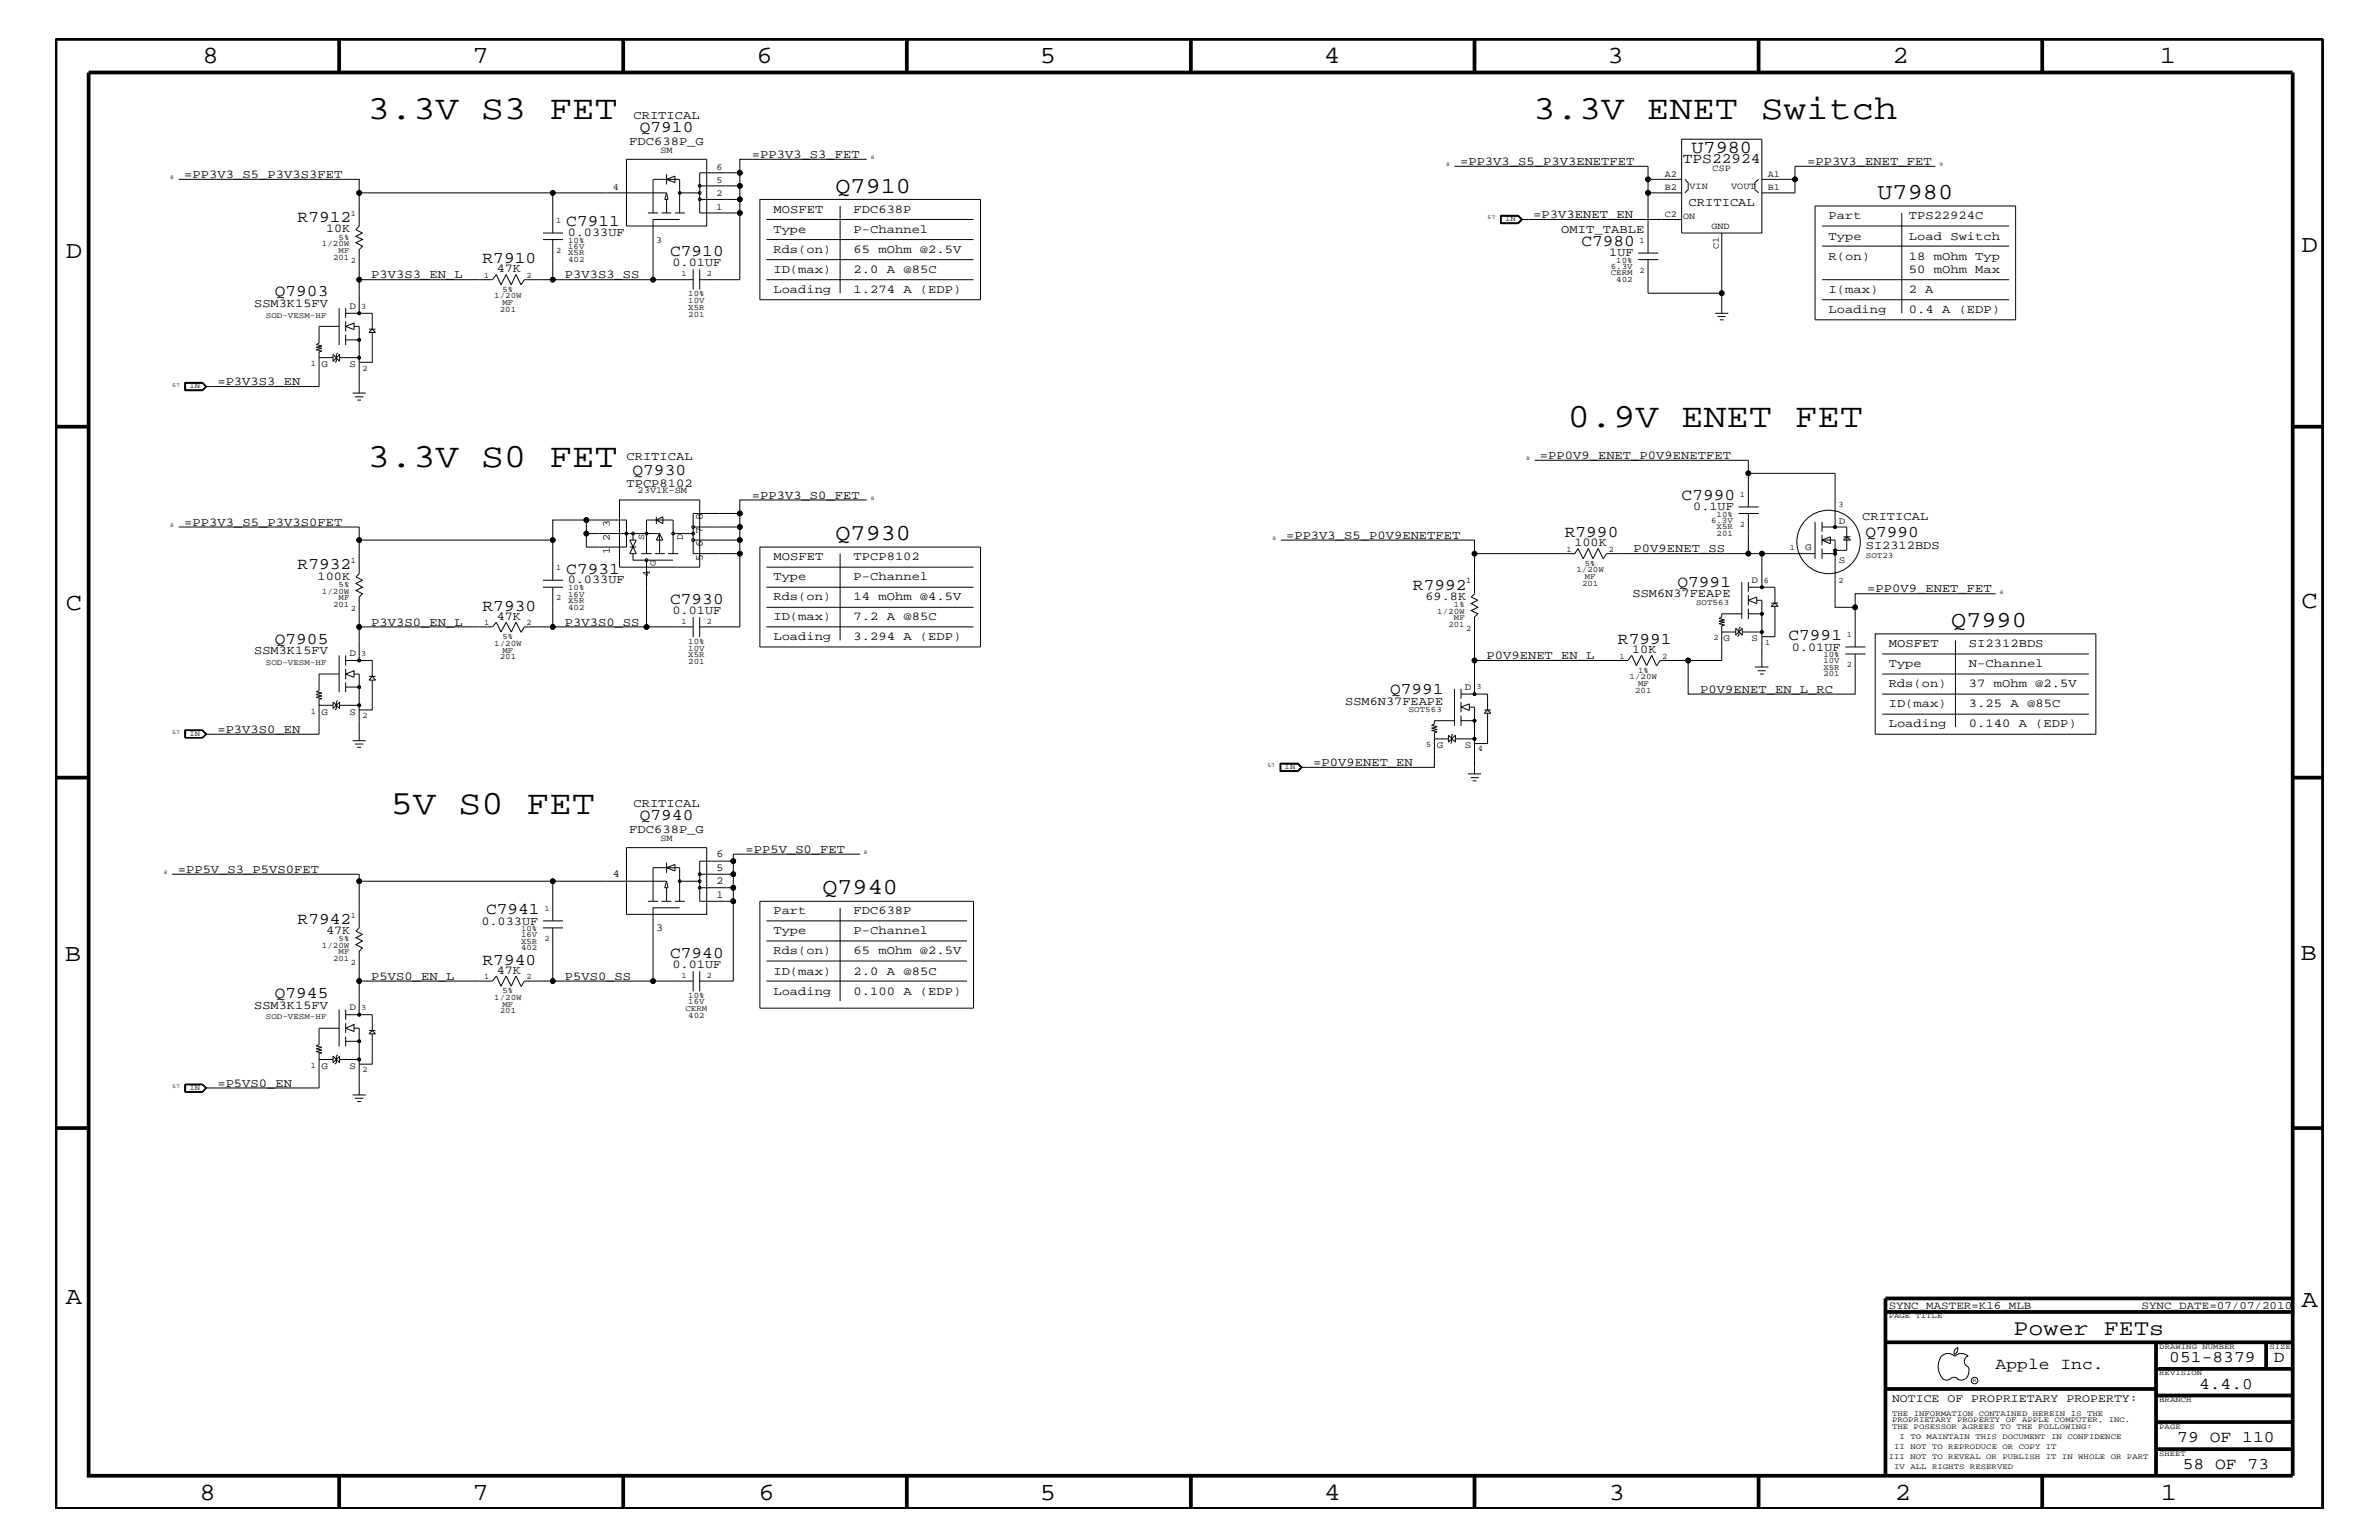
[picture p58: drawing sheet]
<svg xmlns="http://www.w3.org/2000/svg" width="432mm" height="279mm" viewBox="0 0 432 279" stroke-linecap="round" stroke-linejoin="round" font-family="sans-serif">
<defs><g id="words">
<g font-size="6.2">
<text x="66.7" y="21.6">3.3V S3 FET</text>
<text x="278.3" y="21.6">3.3V ENET Switch</text>
<text x="284.5" y="77.4">0.9V ENET FET</text>
<text x="66.7" y="84.7">3.3V S0 FET</text>
<text x="70.9" y="147.7">5V S0 FET</text>
</g>
<g font-size="4.5">
<text x="36.7" y="11.5">8</text>
<text x="85.8" y="11.5">7</text>
<text x="137.3" y="11.5">6</text>
<text x="188.7" y="11.5">5</text>
<text x="240.3" y="11.5">4</text>
<text x="291.8" y="11.5">3</text>
<text x="343.5" y="11.5">2</text>
<text x="392" y="11.5">1</text>
<text x="11.9" y="46.8">D</text>
<text x="417.7" y="45.7">D</text>
<text x="11.9" y="110.6">C</text>
<text x="417.7" y="110.3">C</text>
<text x="11.8" y="174.3">B</text>
<text x="417.6" y="174.2">B</text>
<text x="11.9" y="236.7">A</text>
<text x="417.7" y="237.1">A</text>
<text x="36.2" y="272.1">8</text>
<text x="85.8" y="272.1">7</text>
<text x="137.7" y="272.1">6</text>
<text x="188.7" y="272.1">5</text>
<text x="240.4" y="272.1">4</text>
<text x="292" y="272.1">3</text>
<text x="343.9" y="272.1">2</text>
<text x="392.2" y="272.1">1</text>
</g>
<g font-size="4.1">
<text x="151.6" y="35">Q7910</text>
<text x="340.8" y="36.2">U7980</text>
<text x="151.6" y="98">Q7930</text>
<text x="354.2" y="113.7">Q7990</text>
<text x="149.3" y="162.2">Q7940</text>
<text x="365.5" y="242.3">Power FETs</text>
</g>
<text font-size="3.3" x="307" y="27.7">U7980</text>
<g font-size="3">
<text x="116.1" y="24">Q7910</text>
<text x="54" y="40.3">R7912</text>
<text x="102.8" y="41">C7911</text>
<text x="87.6" y="47.7">R7910</text>
<text x="121.6" y="46.5">C7910</text>
<text x="287" y="44.6">C7980</text>
<text x="49.9" y="53.8">Q7903</text>
<text x="114.8" y="86.1">Q7930</text>
<text x="305.2" y="90.7">C7990</text>
<text x="284" y="97.4">R7990</text>
<text x="338.6" y="97.4">Q7990</text>
<text x="54" y="103.3">R7932</text>
<text x="102.8" y="104.1">C7931</text>
<text x="256.5" y="107">R7992</text>
<text x="304.5" y="106.5">Q7991</text>
<text x="87.6" y="110.8">R7930</text>
<text x="121.6" y="109.5">C7930</text>
<text x="49.9" y="116.8">Q7905</text>
<text x="293.7" y="116.8">R7991</text>
<text x="324.6" y="116.2">C7991</text>
<text x="252.3" y="125.9">Q7991</text>
<text x="116.1" y="148.8">Q7940</text>
<text x="54" y="167.6">R7942</text>
<text x="88.2" y="165.9">C7941</text>
<text x="121.6" y="173.8">C7940</text>
<text x="87.6" y="175">R7940</text>
<text x="49.9" y="181">Q7945</text>
<text x="362.2" y="248.4">Apple Inc.</text>
<text x="393.7" y="247.1">051-8379</text>
<text x="399.2" y="252">4.4.0</text>
<text x="412.7" y="247.1">D</text>
<text x="395.2" y="261.6">79 OF 110</text>
<text x="396.2" y="266.6">58 OF 73</text>
</g>
<text font-size="2.6" x="305.4" y="29.7">TPS22924</text>
<g font-size="2.2">
<text x="115" y="21.6">CRITICAL</text>
<text x="114.2" y="26.4">FDC638P_G</text>
<text x="136.5" y="28.6">=PP3V3_S3_FET</text>
<text x="265" y="29.9">=PP3V3_S5_P3V3ENETFET</text>
<text x="328" y="29.9">=PP3V3_ENET_FET</text>
<text x="33.4" y="32.3">=PP3V3_S5_P3V3S3FET</text>
<text x="140.4" y="38.6">MOSFET</text>
<text x="154.9" y="38.6">FDC638P</text>
<text x="278.3" y="39.6">=P3V3ENET_EN</text>
<text x="306.5" y="37.4">CRITICAL</text>
<text x="331.9" y="39.8">Part</text>
<text x="346.5" y="39.8">TPS22924C</text>
<text x="59.2" y="42.1">10K</text>
<text x="103" y="42.9">0.033UF</text>
<text x="140.4" y="45.9">Rds(on)</text>
<text x="140.4" y="42.3">Type</text>
<text x="154.9" y="45.9">65 mOhm @2.5V</text>
<text x="154.9" y="42.3">P-Channel</text>
<text x="283.4" y="42.3">OMIT_TABLE</text>
<text x="292.1" y="46.5">1UF</text>
<text x="331.9" y="43.5">Type</text>
<text x="331.9" y="47.1">R(on)</text>
<text x="346.5" y="43.5">Load Switch</text>
<text x="346.5" y="47.1">18 mOhm Typ</text>
<text x="67.4" y="50.5">P3V3S3_EN_L</text>
<text x="90.2" y="49.4">47K</text>
<text x="102.5" y="50.5">P3V3S3_SS</text>
<text x="122" y="48.3">0.01UF</text>
<text x="140.4" y="53.2">Loading</text>
<text x="140.4" y="49.6">ID(max)</text>
<text x="154.9" y="49.6">2.0 A @85C</text>
<text x="154.9" y="53.2">1.274 A (EDP)</text>
<text x="331.9" y="53.2">I(max)</text>
<text x="346.5" y="49.6">50 mOhm Max</text>
<text x="346.5" y="53.2">2 A</text>
<text x="46.1" y="55.7">SSM3K15FV</text>
<text x="331.9" y="56.8">Loading</text>
<text x="346.5" y="56.8">0.4 A (EDP)</text>
<text x="39.5" y="69.9">=P3V3S3_EN</text>
<text x="113.7" y="83.5">CRITICAL</text>
<text x="279.5" y="83.3">=PP0V9_ENET_P0V9ENETFET</text>
<text x="113.7" y="88.3">TPCP8102</text>
<text x="33.4" y="95.4">=PP3V3_S5_P3V3S0FET</text>
<text x="136.5" y="90.5">=PP3V3_S0_FET</text>
<text x="307.3" y="92.6">0.1UF</text>
<text x="338" y="94.3">CRITICAL</text>
<text x="140.4" y="101.6">MOSFET</text>
<text x="154.9" y="101.6">TPCP8102</text>
<text x="233.4" y="97.7">=PP3V3_S5_P0V9ENETFET</text>
<text x="285.8" y="99.1">100K</text>
<text x="296.5" y="100.2">P0V9ENET_SS</text>
<text x="338.7" y="99.6">SI2312BDS</text>
<text x="57.7" y="105.2">100K</text>
<text x="103" y="105.9">0.033UF</text>
<text x="140.4" y="105.3">Type</text>
<text x="154.9" y="105.3">P-Channel</text>
<text x="338.9" y="107.5">=PP0V9_ENET_FET</text>
<text x="67.4" y="113.6">P3V3S0_EN_L</text>
<text x="90.2" y="112.5">47K</text>
<text x="102.5" y="113.6">P3V3S0_SS</text>
<text x="122" y="111.4">0.01UF</text>
<text x="140.4" y="112.6">ID(max)</text>
<text x="140.4" y="108.9">Rds(on)</text>
<text x="154.9" y="112.6">7.2 A @85C</text>
<text x="154.9" y="108.9">14 mOhm @4.5V</text>
<text x="258.7" y="108.8">69.8K</text>
<text x="296.3" y="108.4">SSM6N37FEAPE</text>
<text x="46.1" y="118.7">SSM3K15FV</text>
<text x="140.4" y="116.2">Loading</text>
<text x="154.9" y="116.2">3.294 A (EDP)</text>
<text x="269.8" y="119.6">P0V9ENET_EN_L</text>
<text x="296.2" y="118.5">10K</text>
<text x="325.2" y="118.1">0.01UF</text>
<text x="342.8" y="117.4">MOSFET</text>
<text x="357.4" y="117.4">SI2312BDS</text>
<text x="308.6" y="125.7">P0V9ENET_EN_L_RC</text>
<text x="342.8" y="124.7">Rds(on)</text>
<text x="342.8" y="121">Type</text>
<text x="357.4" y="121">N-Channel</text>
<text x="357.4" y="124.7">37 mOhm @2.5V</text>
<text x="244.2" y="127.9">SSM6N37FEAPE</text>
<text x="342.8" y="131.9">Loading</text>
<text x="342.8" y="128.3">ID(max)</text>
<text x="357.4" y="128.3">3.25 A @85C</text>
<text x="357.4" y="131.9">0.140 A (EDP)</text>
<text x="39.5" y="133">=P3V3S0_EN</text>
<text x="238.3" y="139">=P0V9ENET_EN</text>
<text x="115" y="146.5">CRITICAL</text>
<text x="114.2" y="151.2">FDC638P_G</text>
<text x="135.3" y="154.7">=PP5V_S0_FET</text>
<text x="32.3" y="158.4">=PP5V_S3_P5VS0FET</text>
<text x="87.4" y="167.8">0.033UF</text>
<text x="140.4" y="165.9">Part</text>
<text x="154.9" y="165.9">FDC638P</text>
<text x="59.2" y="169.4">47K</text>
<text x="140.4" y="169.5">Type</text>
<text x="140.4" y="173.2">Rds(on)</text>
<text x="154.9" y="173.2">65 mOhm @2.5V</text>
<text x="154.9" y="169.5">P-Channel</text>
<text x="67.4" y="177.7">P5VS0_EN_L</text>
<text x="90.2" y="176.7">47K</text>
<text x="102.5" y="177.7">P5VS0_SS</text>
<text x="122" y="175.6">0.01UF</text>
<text x="140.4" y="176.8">ID(max)</text>
<text x="154.9" y="176.8">2.0 A @85C</text>
<text x="46.1" y="183">SSM3K15FV</text>
<text x="140.4" y="180.5">Loading</text>
<text x="154.9" y="180.5">0.100 A (EDP)</text>
<text x="39.5" y="197.2">=P5VS0_EN</text>
</g>
<text font-size="2.1" x="343.4" y="254.4">NOTICE OF PROPRIETARY PROPERTY:</text>
<g font-size="2">
<text x="342.8" y="237.4">SYNC_MASTER=K16_MLB</text>
<text x="388.7" y="237.4">SYNC_DATE=07/07/2010</text>
</g>
<g font-size="1.9">
<text x="110.7" y="95.6" transform="rotate(-90 110.7 95.6)">3</text>
<text x="127.6" y="94.4" transform="rotate(-90 127.6 94.4)">8</text>
<text x="110.7" y="100.5" transform="rotate(-90 110.7 100.5)">1</text>
<text x="110.7" y="98.1" transform="rotate(-90 110.7 98.1)">2</text>
<text x="127.6" y="101.7" transform="rotate(-90 127.6 101.7)">5</text>
<text x="127.6" y="99.3" transform="rotate(-90 127.6 99.3)">6</text>
<text x="127.6" y="96.9" transform="rotate(-90 127.6 96.9)">7</text>
<text x="117.9" y="104.7" transform="rotate(-90 117.9 104.7)">4</text>
<text x="130" y="155.6">6</text>
<text x="111.3" y="159.2">4</text>
<text x="130" y="158">5</text>
<text x="130" y="160.5">2</text>
<text x="130" y="162.8">1</text>
<text x="119.1" y="168.9">3</text>
</g>
<g font-size="1.8">
<text x="63.4" y="56.1">D</text>
<text x="58.3" y="66.7">G</text>
<text x="63.4" y="66.7">S</text>
<text x="333.8" y="95">D</text>
<text x="327.7" y="99.9">G</text>
<text x="317.9" y="105.8">D</text>
<text x="333.8" y="102.2">S</text>
<text x="63.4" y="119.1">D</text>
<text x="312.8" y="116.4">G</text>
<text x="317.9" y="116.4">S</text>
<text x="265.9" y="125.2">D</text>
<text x="58.3" y="129.7">G</text>
<text x="63.4" y="129.7">S</text>
<text x="260.8" y="135.7">G</text>
<text x="265.9" y="135.7">S</text>
<text x="63.4" y="183.3">D</text>
<text x="58.3" y="193.9">G</text>
<text x="63.4" y="193.9">S</text>
</g>
<g font-size="1.7">
<text x="119.9" y="27.7">SM</text>
<text x="111.3" y="34.4">4</text>
<text x="130" y="30.8">6</text>
<text x="130" y="33.1">5</text>
<text x="130" y="35.6">2</text>
<text x="302.2" y="34.5">B2</text>
<text x="302.2" y="32">A2</text>
<text x="306.7" y="34.2">VIN</text>
<text x="310.9" y="31.1">CSP</text>
<text x="314.2" y="34.2">VOUT</text>
<text x="320.9" y="34.5">B1</text>
<text x="320.9" y="32">A1</text>
<text x="130" y="38">1</text>
<text x="302.2" y="39.3">C2</text>
<text x="305.5" y="39.8">ON</text>
<text x="310.6" y="41.5">GND</text>
<text x="119.1" y="44.1">3</text>
<text x="312" y="45.2" transform="rotate(-90 312 45.2)">C1</text>
<text x="115.7" y="89.5">23V1K-SM</text>
<text x="116.9" y="97.9" transform="rotate(-90 116.9 97.9)">S</text>
<text x="124" y="98" transform="rotate(-90 124 98)">D</text>
<text x="119" y="102.6" transform="rotate(-90 119 102.6)">G</text>
<text x="119.9" y="152.6">SM</text>
</g>
<g font-size="1.5">
<text x="63.7" y="39.2">1</text>
<text x="100.9" y="40.4">1</text>
<text x="58.4" y="44.6">1/20W</text>
<text x="60.5" y="47.1">201</text>
<text x="61.5" y="45.9">MF</text>
<text x="61.5" y="43.5">5%</text>
<text x="63.7" y="47.7">2</text>
<text x="100.9" y="45.9">2</text>
<text x="103.1" y="45.2">16V</text>
<text x="103.1" y="46.3">X5R</text>
<text x="103.1" y="47.6">402</text>
<text x="103.1" y="44.1">10%</text>
<text x="293.4" y="47.7">10%</text>
<text x="297.6" y="44.1">1</text>
<text x="87.9" y="50.4">1</text>
<text x="91.2" y="52.9">5%</text>
<text x="95.6" y="50.4">2</text>
<text x="123.7" y="50.2">1</text>
<text x="124.9" y="53.8">10%</text>
<text x="128.3" y="50.2">2</text>
<text x="292.4" y="48.8">6.3V</text>
<text x="292.4" y="50">CERM</text>
<text x="293.4" y="51.3">402</text>
<text x="297.6" y="49.6">2</text>
<text x="48.3" y="57.7">SOD-VESM-HF</text>
<text x="65.5" y="56">3</text>
<text x="89.7" y="54.1">1/20W</text>
<text x="90.7" y="56.6">201</text>
<text x="91.2" y="55.3">MF</text>
<text x="124.9" y="57.4">201</text>
<text x="124.9" y="55">10V</text>
<text x="124.9" y="56.2">X5R</text>
<text x="56.4" y="66.5">1</text>
<text x="65.8" y="67.3">2</text>
<text x="310.6" y="94.9">6.3V</text>
<text x="311.6" y="93.8">10%</text>
<text x="315.8" y="95.6">2</text>
<text x="315.8" y="90.1">1</text>
<text x="333.7" y="92">3</text>
<text x="284.3" y="100.1">1</text>
<text x="292" y="100.1">2</text>
<text x="311.6" y="96">X5R</text>
<text x="311.6" y="97.3">201</text>
<text x="324.9" y="99.9">1</text>
<text x="338.7" y="101.3">SOT23</text>
<text x="58.4" y="107.7">1/20W</text>
<text x="61.5" y="106.5">5%</text>
<text x="63.7" y="102.2">1</text>
<text x="100.9" y="103.5">1</text>
<text x="103.1" y="107.1">10%</text>
<text x="266.1" y="105.9">1</text>
<text x="286.1" y="103.8">1/20W</text>
<text x="287.1" y="106.3">201</text>
<text x="287.7" y="102.6">5%</text>
<text x="287.7" y="105">MF</text>
<text x="320.1" y="105.7">6</text>
<text x="333.7" y="105.9">2</text>
<text x="60.5" y="110.2">201</text>
<text x="61.5" y="108.9">MF</text>
<text x="63.7" y="110.8">2</text>
<text x="87.9" y="113.4">1</text>
<text x="95.6" y="113.4">2</text>
<text x="100.9" y="108.9">2</text>
<text x="103.1" y="108.2">16V</text>
<text x="103.1" y="109.4">X5R</text>
<text x="103.1" y="110.6">402</text>
<text x="123.7" y="113.1">1</text>
<text x="128.3" y="113.1">2</text>
<text x="260.9" y="111.4">1/20W</text>
<text x="262.9" y="113.7">201</text>
<text x="263.9" y="110.2">1%</text>
<text x="263.9" y="112.6">MF</text>
<text x="307.8" y="109.8">SOT563</text>
<text x="65.5" y="119">3</text>
<text x="89.7" y="117.2">1/20W</text>
<text x="90.7" y="119.6">201</text>
<text x="91.2" y="118.4">MF</text>
<text x="91.2" y="115.9">5%</text>
<text x="124.9" y="116.8">10%</text>
<text x="124.9" y="119.2">X5R</text>
<text x="124.9" y="118.1">10V</text>
<text x="266.1" y="114.4">2</text>
<text x="294" y="119.5">1</text>
<text x="301.7" y="119.5">2</text>
<text x="311" y="116.2">2</text>
<text x="320.4" y="117">1</text>
<text x="331" y="119.2">10%</text>
<text x="335.2" y="115.6">1</text>
<text x="48.3" y="120.7">SOD-VESM-HF</text>
<text x="124.9" y="120.4">201</text>
<text x="268" y="125.1">3</text>
<text x="295.8" y="123.2">1/20W</text>
<text x="296.8" y="125.7">201</text>
<text x="297.3" y="124.4">MF</text>
<text x="297.3" y="122">1%</text>
<text x="331" y="121.5">X5R</text>
<text x="331" y="120.3">10V</text>
<text x="331" y="122.7">201</text>
<text x="335.2" y="121">2</text>
<text x="56.4" y="129.6">1</text>
<text x="65.8" y="130.2">2</text>
<text x="255.7" y="129.1">SOT563</text>
<text x="258.8" y="135.6">5</text>
<text x="268.2" y="136.3">4</text>
<text x="63.7" y="166.5">1</text>
<text x="98.8" y="165.3">1</text>
<text x="58.4" y="172">1/20W</text>
<text x="61.5" y="173.2">MF</text>
<text x="61.5" y="170.7">5%</text>
<text x="94.6" y="168.9">10%</text>
<text x="94.6" y="170">16V</text>
<text x="94.6" y="171.2">X5R</text>
<text x="94.6" y="172.4">402</text>
<text x="98.8" y="170.7">2</text>
<text x="60.5" y="174.4">201</text>
<text x="63.7" y="175">2</text>
<text x="87.9" y="177.7">1</text>
<text x="95.6" y="177.7">2</text>
<text x="123.7" y="177.4">1</text>
<text x="128.3" y="177.4">2</text>
<text x="48.3" y="184.9">SOD-VESM-HF</text>
<text x="65.5" y="183.2">3</text>
<text x="89.7" y="181.4">1/20W</text>
<text x="90.7" y="183.8">201</text>
<text x="91.2" y="182.7">MF</text>
<text x="91.2" y="180.2">5%</text>
<text x="124.4" y="183.5">CERM</text>
<text x="124.9" y="181">10%</text>
<text x="124.9" y="182.2">16V</text>
<text x="124.9" y="184.7">402</text>
<text x="56.4" y="193.7">1</text>
<text x="65.8" y="194.5">2</text>
</g>
<g font-size="1.4">
<text x="273.2" y="40.2">IN</text>
<text x="34.4" y="70.5">IN</text>
<text x="34.4" y="133.5">IN</text>
<text x="233.2" y="139.6">IN</text>
<text x="34.4" y="197.8">IN</text>
<text x="342.8" y="239.2">PAGE TITLE</text>
<text x="391.9" y="244.7">DRAWING NUMBER</text>
<text x="411.9" y="244.7">SIZE</text>
<text x="391.9" y="249.5">REVISION</text>
<text x="343.4" y="256.8">THE INFORMATION CONTAINED HEREIN IS THE</text>
<text x="391.9" y="254.4">BRANCH</text>
<text x="343.4" y="259.3">THE POSESSOR AGREES TO THE FOLLOWING:</text>
<text x="343.4" y="258">PROPRIETARY PROPERTY OF APPLE COMPUTER, INC.</text>
<text x="343.8" y="262.9">II NOT TO REPRODUCE OR COPY IT</text>
<text x="344.8" y="261.1">I TO MAINTAIN THIS DOCUMENT IN CONFIDENCE</text>
<text x="391.9" y="259.3">PAGE</text>
<text x="342.8" y="264.7">III NOT TO REVEAL OR PUBLISH IT IN WHOLE OR PART</text>
<text x="343.8" y="266.6">IV ALL RIGHTS RESERVED</text>
<text x="391.9" y="264.1">SHEET</text>
</g>
<g font-size="1">
<text x="158.1" y="28.9">8</text>
<text x="30.9" y="32.5">8</text>
<text x="262.5" y="30.2">8</text>
<text x="352" y="30.2">9</text>
<text x="270" y="39.8">57</text>
<text x="31.2" y="70.1">57</text>
<text x="277" y="83.5">8</text>
<text x="30.9" y="95.6">8</text>
<text x="158.1" y="90.7">8</text>
<text x="231" y="98">8</text>
<text x="363" y="107.7">8</text>
<text x="31.2" y="133.2">57</text>
<text x="230" y="139.2">57</text>
<text x="156.8" y="155">8</text>
<text x="29.7" y="158.6">8</text>
<text x="31.2" y="197.4">57</text>
<text x="358.1" y="250.7">R</text>
</g>
</g></defs>
<g fill="none" stroke="#000" stroke-width=".18">
<path d="M32.4 32.5h32.8v8.5l-.6 .7 1.2 .6-1.2 .6 1.2 .6-1.2 .6 1.2 .5-.6 .7v5.4h24.2l.7-.9 .8 1.9 1-1.9 .9 1.9 .8-1.9 1 1.9 .6-1h5.1v-7.2M65.2 35h35.1M113.7 28.9h14.6v12.1h-14.6zM117.6 38.6h1.9M118.5 38.6v-6.1h4.9v6.1M120.1 38.6h1.7M121 35h-20.7v7.3M121 35l.2 1.2h-.5zM121 31.6v1.9M121 36.2v2.4M121 32.5l1.5-.6v1.2zM122.5 38.6h1.8"/>
<path d="M123.4 39.8h-4.9v10.9M123.4 35h3.6M127 36.2h7.3M127 33.7h7.3M134.3 31.4v19.3h-7.3M137.9 36.2h40.1v18.2h-40.1zM139.1 39.8h37.6M152.5 37.4v15.8M157.3 28.9h-23v2.5h-7.3v7.2h7.3M264 30.2h35.1v2.3h6.1M272.4 39.1h3.2l.8 .7-.8 .8h-3.2zM272.4 39.1h3.2l.7 .7-.7 .7h-3.2"/>
<path d="M272.5 39.1v1.4M272.5 39.2h3l.6 .6M275.5 39.1l.7 .7-.7 .7M276.1 39.8h29.1M276.1 39.8l-.6 .6h-3M299.1 32.5v2.5h6.1M299.1 35v10.9M305.2 25.3h14.6v17h-14.6zM305.8 32.5l.6 .6v1.3l-.6 .6M319.2 32.5l-.7 .6v1.3l.7 .6M325.8 32.5v2.5h-6M329.4 37.4h36.4v20.6h-36.4z"/>
<path d="M345.2 38.6v18.2M351.3 30.2h-25.5v2.3h-6M61.6 59.2h-3.7v3.1l-.5 .2 1 .3-1 .2 1 .2-1 .2 1 .3-.5 .2v6.2h-20.6M61.6 55.9v6.7M62.7 59.2l1.6-.6v1.2zM62.7 56.8h4.9v2.9M62.7 55.9v1.8M62.7 58.3v1.8M64.3 59.2h.9v12.1M65.2 50.7v6.1M67 59.7h1.2M67.6 59.7l.6 .6h-1.2z"/>
<path d="M98.6 43.5h3.6M98.6 42.3h3.6M100.3 50.7h25.5M125.8 48.9v3.6M127 48.9v3.6M139.1 47.1h37.6M139.1 43.5h37.6M139.1 50.7h37.6M297.3 47.1h3.7M297.3 45.9h3.7M299.1 47.1v6.1h13.4M311.3 56.8h2.4"/>
<path d="M311.7 57.4h1.5M312.2 58h.6M312.5 42.3v14.5M330.7 50.7h34M330.7 44.6h34M330.7 41h34M330.7 54.4h34M33.5 69.4h3.2l.8 .7-.8 .8h-3.2zM33.6 69.5h3.1l.7 .6-.7 .7h-3.1zM33.7 69.5h3l.6 .6-.6 .6h-3zM57.9 64.9h2.6M60.5 64.3v1.3l1.1-1.3v1.3z"/>
<path d="M61.3 64l-.3 .3v1.3l-.2 .1M61.6 64.9h3.6M62.7 60.7v1.9M62.7 61.7h2.5M64 71.3h2.4M64.4 72h1.6M64.9 72.6h.6M67.6 60.3v5.4h-2.4M32.4 95.6h32.8v8.5l-.6 .6 1.2 .6-1.2 .6 1.2 .6-1.2 .6 1.2 .6-.6 .6v5.4h24.2l.7-.8 .8 1.8 1-1.8 .9 1.8 .8-1.8 1 1.8M65.2 98h35.1v7.3M106.4 96.8v2.5h7.3v-5h-13.4v3.7M106.4 94.3v2.5h13.3"/>
<path d="M112.4 90.7h14.6v12.2h-14.6zM114.3 98h1.2l-1.2 2.4h1.2zM114.3 99.3h1.2M114.9 96.8v1.2M119.1 94.3l1.2-.5v1.2zM119.1 93.8v1.2M119.7 96.8l.6 1.2h-1.2zM119.7 96.8v3.6M122.2 96.8h3.6M134.3 93.2v2.4h-8.5M134.3 95.6v2.4h-8.5M137.9 99.3h40.1v18.1h-40.1z"/>
<path d="M157.3 90.7h-23v2.5h-8.5v7.2h8.5v-2.4M278.6 83.5h38.7v8.5M315.6 93.2h3.6M315.6 92h3.6M317.3 93.2v7.2h-25.7l-.6 1-.9-1.9-1 1.9-.8-1.9-.9 1.9-1-1.9-.6 .9h-18.2v-2.4h-35.1M317.3 85.9h15.8v9.7M329.4 94.7v6.7M330.7 98h2.4v12.2h3.6v7.2M330.7 98l1.5-.6v1.3zM330.7 94.7v1.8M330.7 97.1v1.8M330.7 99.5v1.9"/>
<path d="M330.7 95.6h4.5v4.3h-2.1M334.6 97.4h1.3M335.2 97.4l.7 .6h-1.3zM61.6 118.9v6.7M62.7 119.8h4.9v2.9M62.7 118.9v1.9M65.2 113.7v6.1M98.6 106.5h3.6M98.6 105.3h3.6M100.3 106.5v7.2h-5.1l-.6 1.1M114.9 100.4v1.2h7.3M116.4 100.4h1.9"/>
<path d="M117.3 101.6v12.1h-17M117.3 100.4v-6.1h4.9v6.1M117.3 113.7h8.5M118.9 100.4h1.8M121.2 100.4h1.9M125.8 112v3.6M127 112v3.6M134.3 100.4v13.3h-7.3M139.1 106.5h37.6M139.1 102.9h37.6M139.1 113.7h37.6M139.1 110.2h37.6"/>
<path d="M152.5 100.4v15.8M267.6 100.4v7.3l-.6 .6 1.2 .6-1.2 .6 1.2 .7-1.2 .6 1.2 .6-.6 .6v7.8M312.5 114.7h2.5M315 114v1.3l1.2-1.3v1.3zM315.9 113.7l-.3 .3v1.3l-.2 .2M316.1 111.4h-3.6v.6l-.5 .2 1 .3-1 .2 1 .2-1 .2 1 .3-.5 .2v6.2h-6.1M316.1 105.6v6.7M316.2 114.7h3.6M317.3 100.4h2.5M317.3 105.6v1.8M317.3 108v1.8M317.3 110.4v1.9"/>
<path d="M317.3 106.5h4.9v2.9M317.3 111.4h2.5M317.3 108.9l1.6-.6v1.2zM318.9 108.9h.9v12.1M321.5 110l.7-.6 .5 .6zM321.5 109.4h1.2M322.2 110v5.5h-2.4M329.4 100.4h-9.6v6.1M330.7 100.4h2.4M334.9 118.6h3.7M334.9 117.4h3.7M336.7 118.6v7.3h-30.3v-6.1h-5.1l-.6 1"/>
<path d="M340.4 115h40v18.2h-40zM341.6 118.6h37.5M354.9 116.2v15.7M362.2 107.7h-25.5v2.5M33.6 132.4v1.5M33.6 133.8h3.1M33.6 132.5h3.1M33.7 132.5v1.3M36.7 132.4h-3.2v1.5h3.2M36.7 132.4l.8 .8-.8 .7M36.7 132.4l.7 .8M36.7 132.5l.7 .7"/>
<path d="M36.7 132.5l.6 .7M37.3 133.2l-.6 .6M37.4 133.2l-.7 .6M37.4 133.2l-.7 .7M58 127.9l-.1 .1h2.6M60.5 127.4v1.2l1.1-1.2v1.2zM61.3 127.1l-.3 .3v1.2l-.2 .2M61.6 122.3h-3.7v3l-.5 .2 1 .3-1 .2 1 .3-1 .2 1 .3-.5 .1v6.3h-20.6M61.6 128h3.6M62.7 122.3l1.6-.6v1.2zM62.7 121.4v1.8M62.7 123.8v1.8"/>
<path d="M62.7 124.7h2.5M64 134.4h2.4M64.3 122.3h.9v12.1M64.4 135h1.6M64.9 135.6h.6M67 122.7h1.2M67.6 123.4v5.4h-2.4l.1-.1M67.6 122.7l.6 .7h-1.2zM232.3 138.5h3.3l.7 .7-.7 .8h-3.3zM232.5 138.6h3l.6 .6-.6 .6h-3zM235.5 138.5l.7 .7-.7 .7M235.5 138.5h-3.1v1.4h3.1"/>
<path d="M235.5 138.5l.8 .7M236.3 139.2l-.8 .7M260.4 134.1h2.5M262.9 133.4v1.2l1.3-1.2v1.2zM263.7 133.2l-.2 .2v1.2l-.2 .3M264 130.8h-3.6v.5l-.6 .3 1.1 .3-1.1 .2 1.1 .3-1.1 .1 1.1 .3-.5 .2v6.2h-24.3M264 125v6.7M264.2 134.1h3.4M265.2 125.9h4.8v2.9M265.2 125v1.8M265.2 127.4v1.8M265.2 129.8v1.9"/>
<path d="M265.2 130.8h2.4M265.2 128.3l1.5-.6v1.2zM266.7 128.3h.9v12.1M269.4 129.4l.6-.6 .6 .6zM269.4 128.8h1.2M270 129.4v5.5h-2.4M300.7 120.8l-.9-1.9-.9 1.9-1-1.9-.9 1.9-.8-1.9-.7 .9h-27.9v6.1M318.5 121h2.5M319 121.7h1.5M319.4 122.3h.7M341.6 122.3h37.5M341.6 125.9h37.5"/>
<path d="M341.6 129.6h37.5M31.2 158.6h34v1.3M100.3 159.9h-35.1v8.4l-.6 .6 1.2 .6-1.2 .6 1.2 .6-1.2 .7 1.2 .6-.6 .6v5.4M113.7 153.8h14.6v12.1h-14.6zM121 159.9h-20.7v7.2M121 156.5v1.9M121 157.4l1.5-.6v1.2zM121 159.9l.2 1.2h-.5zM123.4 159.9h3.6M127 158.6h6.1M133.1 158.6v2.5h-6.1M133.1 156.2v2.4"/>
<path d="M156.1 155h-23v1.2h-6.1v7.3h6.1v-2.4M266.4 140.4h2.4M267 141.1h1.4M267.3 141.7h.7M94.6 178.9l-1-1.8-.8 1.8-.9-1.8-1 1.8-.8-1.8-.7 .9h-24.2v6.1M98.6 168.3h3.6M98.6 167.1h3.6M100.3 168.3v9.7h-5.1l-.6 1M100.3 178h18.2M117.6 163.5h1.9M118.5 163.5v-6.1h4.9v6.1M120.1 163.5h1.7"/>
<path d="M121 161.1v2.4M122.5 163.5h1.8M123.4 164.7h-4.9v13.3h7.3M125.8 176.2v3.7M127 176.2v3.7M133.1 163.5v14.5h-6.1M137.9 163.5h38.8v19.4h-38.8zM139.1 178h36.4M139.1 167.1h36.4M139.1 170.7h36.4M139.1 174.4h36.4M152.5 164.7v16.9"/>
<path d="M33.6 196.7v1.4M33.6 198.1h3.1M33.6 196.8h3.1M33.7 196.8v1.3M36.7 196.7h-3.2v1.4h3.2M36.7 196.7l.8 .7-.8 .7M36.7 196.7l.7 .7M36.7 196.8l.7 .6M36.7 196.8l.6 .6M37.3 197.4l-.6 .7M37.4 197.4l-.7 .7M58 192.1l-.1 .1h2.6"/>
<path d="M60.5 191.6v1.2l1.1-1.2v1.2zM61.3 191.4l-.3 .2v1.2l-.2 .3M61.6 186.5h-3.7v3l-.5 .3 1 .2-1 .3 1 .2-1 .3 1 .2-.5 .1v6.3h-20.6M61.6 183.2v6.7M61.6 192.2h3.6M62.7 186.5l1.6-.6v1.2zM62.7 183.2v1.8M62.7 185.6v1.8M62.7 188.1v1.8M62.7 184.1h4.9v2.9M62.7 188.9h2.5M64 198.7h2.4"/>
<path d="M64.3 186.5h.9v12.2M64.4 199.2h1.6M64.9 199.8h.6M67 187h1.2M67.6 187.6v5.5h-2.4l.1-.1M67.6 187l.6 .6h-1.2zM352.3 246.1a1.69 1.69 0 0 1 2.5 0 1.72 1.72 0 0 1 2.4 0M352.4 246a3.2 3.2 0 0 0 .4 4.3l.8 .1 .4-.2M354 250.2l.7-.3 .7 .3M355.2 250.2l.7 .2 .7-.2M355.3 244.4v.3a1.18 1.18 0 0 1-.6 1.1M355.4 244.4a.99 .99 0 0 0-.6 1.4"/>
<path d="M357.2 246a1.04 1.04 0 0 0-.7 1 1.04 1.04 0 0 0 .7 1M357.3 248l.1 .7a2.11 2.11 0 0 1-.6 1.5"/>
<circle cx="65.2" cy="35" r=".42"/>
<circle cx="100.3" cy="35" r=".42"/>
<circle cx="123.4" cy="35" r=".25"/>
<circle cx="127" cy="35" r=".25"/>
<circle cx="127" cy="33.7" r=".25"/>
<circle cx="127" cy="36.2" r=".25"/>
<circle cx="134.3" cy="38.6" r=".42"/>
<circle cx="134.3" cy="31.4" r=".42"/>
<circle cx="134.3" cy="36.2" r=".42"/>
<circle cx="134.3" cy="33.7" r=".42"/>
<circle cx="299.1" cy="35" r=".42"/>
<circle cx="299.1" cy="32.5" r=".42"/>
<circle cx="325.8" cy="32.5" r=".42"/>
<circle cx="65.2" cy="50.7" r=".42"/>
<circle cx="65.2" cy="56.8" r=".25"/>
<circle cx="100.3" cy="50.7" r=".42"/>
<circle cx="118.5" cy="50.7" r=".42"/>
<circle cx="312.5" cy="53.2" r=".42"/>
<circle cx="65.2" cy="61.7" r=".25"/>
<circle cx="65.2" cy="64.9" r=".25"/>
<circle cx="65.2" cy="98" r=".42"/>
<circle cx="100.3" cy="98" r=".42"/>
<circle cx="106.4" cy="96.8" r=".42"/>
<circle cx="106.4" cy="94.3" r=".42"/>
<circle cx="113.7" cy="96.8" r=".25"/>
<circle cx="114.9" cy="96.8" r=".25"/>
<circle cx="117.3" cy="96.8" r=".25"/>
<circle cx="122.2" cy="96.8" r=".25"/>
<circle cx="125.8" cy="96.8" r=".25"/>
<circle cx="125.8" cy="98" r=".25"/>
<circle cx="125.8" cy="95.6" r=".25"/>
<circle cx="134.3" cy="93.2" r=".42"/>
<circle cx="134.3" cy="95.6" r=".42"/>
<circle cx="134.3" cy="98" r=".42"/>
<circle cx="317.3" cy="85.9" r=".42"/>
<circle cx="331.9" cy="98.3" r="5.8"/>
<circle cx="333.1" cy="99.9" r=".25"/>
<circle cx="333.1" cy="95.6" r=".25"/>
<circle cx="65.2" cy="113.7" r=".42"/>
<circle cx="65.2" cy="119.8" r=".25"/>
<circle cx="100.3" cy="113.7" r=".42"/>
<circle cx="117.3" cy="113.7" r=".42"/>
<circle cx="117.3" cy="101.6" r=".25"/>
<circle cx="134.3" cy="100.4" r=".42"/>
<circle cx="267.6" cy="100.4" r=".42"/>
<circle cx="267.6" cy="119.8" r=".42"/>
<circle cx="306.4" cy="119.8" r=".42"/>
<circle cx="317.3" cy="100.4" r=".42"/>
<circle cx="319.8" cy="100.4" r=".42"/>
<circle cx="319.8" cy="106.5" r=".25"/>
<circle cx="319.8" cy="114.7" r=".25"/>
<circle cx="319.8" cy="111.4" r=".25"/>
<circle cx="333.1" cy="100.4" r=".25"/>
<circle cx="336.7" cy="110.2" r=".42"/>
<circle cx="65.2" cy="124.7" r=".25"/>
<circle cx="65.2" cy="128" r=".25"/>
<circle cx="267.6" cy="134.1" r=".25"/>
<circle cx="267.6" cy="125.9" r=".25"/>
<circle cx="267.6" cy="130.8" r=".25"/>
<circle cx="65.2" cy="159.9" r=".42"/>
<circle cx="100.3" cy="159.9" r=".42"/>
<circle cx="123.4" cy="159.9" r=".25"/>
<circle cx="127" cy="159.9" r=".25"/>
<circle cx="127" cy="158.6" r=".25"/>
<circle cx="133.1" cy="156.2" r=".42"/>
<circle cx="133.1" cy="158.6" r=".42"/>
<circle cx="65.2" cy="178" r=".42"/>
<circle cx="100.3" cy="178" r=".42"/>
<circle cx="118.5" cy="178" r=".42"/>
<circle cx="127" cy="161.1" r=".25"/>
<circle cx="133.1" cy="161.1" r=".42"/>
<circle cx="133.1" cy="163.5" r=".42"/>
<circle cx="65.2" cy="184.1" r=".25"/>
<circle cx="65.2" cy="188.9" r=".25"/>
<circle cx="65.2" cy="192.2" r=".25"/>
<circle cx="358.4" cy="250.5" r=".59"/>
</g>
<g fill="#000">
<circle cx="65.2" cy="35" r=".42"/>
<circle cx="100.3" cy="35" r=".42"/>
<circle cx="134.3" cy="38.6" r=".42"/>
<circle cx="134.3" cy="31.4" r=".42"/>
<circle cx="134.3" cy="36.2" r=".42"/>
<circle cx="134.3" cy="33.7" r=".42"/>
<circle cx="299.1" cy="35" r=".42"/>
<circle cx="299.1" cy="32.5" r=".42"/>
<circle cx="325.8" cy="32.5" r=".42"/>
<circle cx="65.2" cy="50.7" r=".42"/>
<circle cx="65.2" cy="56.8" r=".25"/>
<circle cx="100.3" cy="50.7" r=".42"/>
<circle cx="118.5" cy="50.7" r=".42"/>
<circle cx="312.5" cy="53.2" r=".42"/>
<circle cx="65.2" cy="61.7" r=".25"/>
<circle cx="65.2" cy="64.9" r=".25"/>
<circle cx="65.2" cy="98" r=".42"/>
<circle cx="100.3" cy="98" r=".42"/>
<circle cx="106.4" cy="96.8" r=".42"/>
<circle cx="106.4" cy="94.3" r=".42"/>
<circle cx="134.3" cy="93.2" r=".42"/>
<circle cx="134.3" cy="95.6" r=".42"/>
<circle cx="134.3" cy="98" r=".42"/>
<circle cx="317.3" cy="85.9" r=".42"/>
<circle cx="333.1" cy="99.9" r=".25"/>
<circle cx="333.1" cy="95.6" r=".25"/>
<circle cx="65.2" cy="113.7" r=".42"/>
<circle cx="65.2" cy="119.8" r=".25"/>
<circle cx="100.3" cy="113.7" r=".42"/>
<circle cx="117.3" cy="113.7" r=".42"/>
<circle cx="134.3" cy="100.4" r=".42"/>
<circle cx="267.6" cy="100.4" r=".42"/>
<circle cx="267.6" cy="119.8" r=".42"/>
<circle cx="306.4" cy="119.8" r=".42"/>
<circle cx="317.3" cy="100.4" r=".42"/>
<circle cx="319.8" cy="100.4" r=".42"/>
<circle cx="319.8" cy="106.5" r=".25"/>
<circle cx="319.8" cy="114.7" r=".25"/>
<circle cx="319.8" cy="111.4" r=".25"/>
<circle cx="333.1" cy="100.4" r=".25"/>
<circle cx="336.7" cy="110.2" r=".42"/>
<circle cx="65.2" cy="124.7" r=".25"/>
<circle cx="65.2" cy="128" r=".25"/>
<circle cx="267.6" cy="134.1" r=".25"/>
<circle cx="267.6" cy="125.9" r=".25"/>
<circle cx="267.6" cy="130.8" r=".25"/>
<circle cx="65.2" cy="159.9" r=".42"/>
<circle cx="100.3" cy="159.9" r=".42"/>
<circle cx="133.1" cy="156.2" r=".42"/>
<circle cx="133.1" cy="158.6" r=".42"/>
<circle cx="65.2" cy="178" r=".42"/>
<circle cx="100.3" cy="178" r=".42"/>
<circle cx="118.5" cy="178" r=".42"/>
<circle cx="133.1" cy="161.1" r=".42"/>
<circle cx="133.1" cy="163.5" r=".42"/>
<circle cx="65.2" cy="184.1" r=".25"/>
<circle cx="65.2" cy="188.9" r=".25"/>
<circle cx="65.2" cy="192.2" r=".25"/>
</g>
<g fill="none" stroke="#000" stroke-width=".68" stroke-linecap="butt">
<path d="M10.1 7.1h411.5v266.7h-411.5zM16.1 13.2h400v254.5h-400zM61.6 7.1v6.1M113.1 7.1v6.1M164.6 7.1v6.1M216.2 7.1v6.1M267.6 7.1v6.1M319.2 7.1v6.1M370.7 7.1v6.1M10.1 77.4h6M416.1 77.4h5.5M10.1 141.1h6"/>
<path d="M416.1 141.1h5.5M10.1 204.7h6M416.1 204.7h5.5M342.2 238h73.9M416.1 235.6h-73.9v32.1M342.2 243.5h73.9M342.2 252h49.1M391.3 243.5v24.2M391.3 258h24.8M391.3 253.2h24.8M391.3 248.4h24.8M411.3 243.5v4.9"/>
<path d="M61.6 267.7v6.1M113.1 267.7v6.1M164.6 267.7v6.1M216.2 268v5.8M267.6 267.7v6.1M319.2 267.7v6.1M370.7 267.7v6.1M391.3 262.9h24.8"/>
</g>
<use href="#words"/>
</svg>
